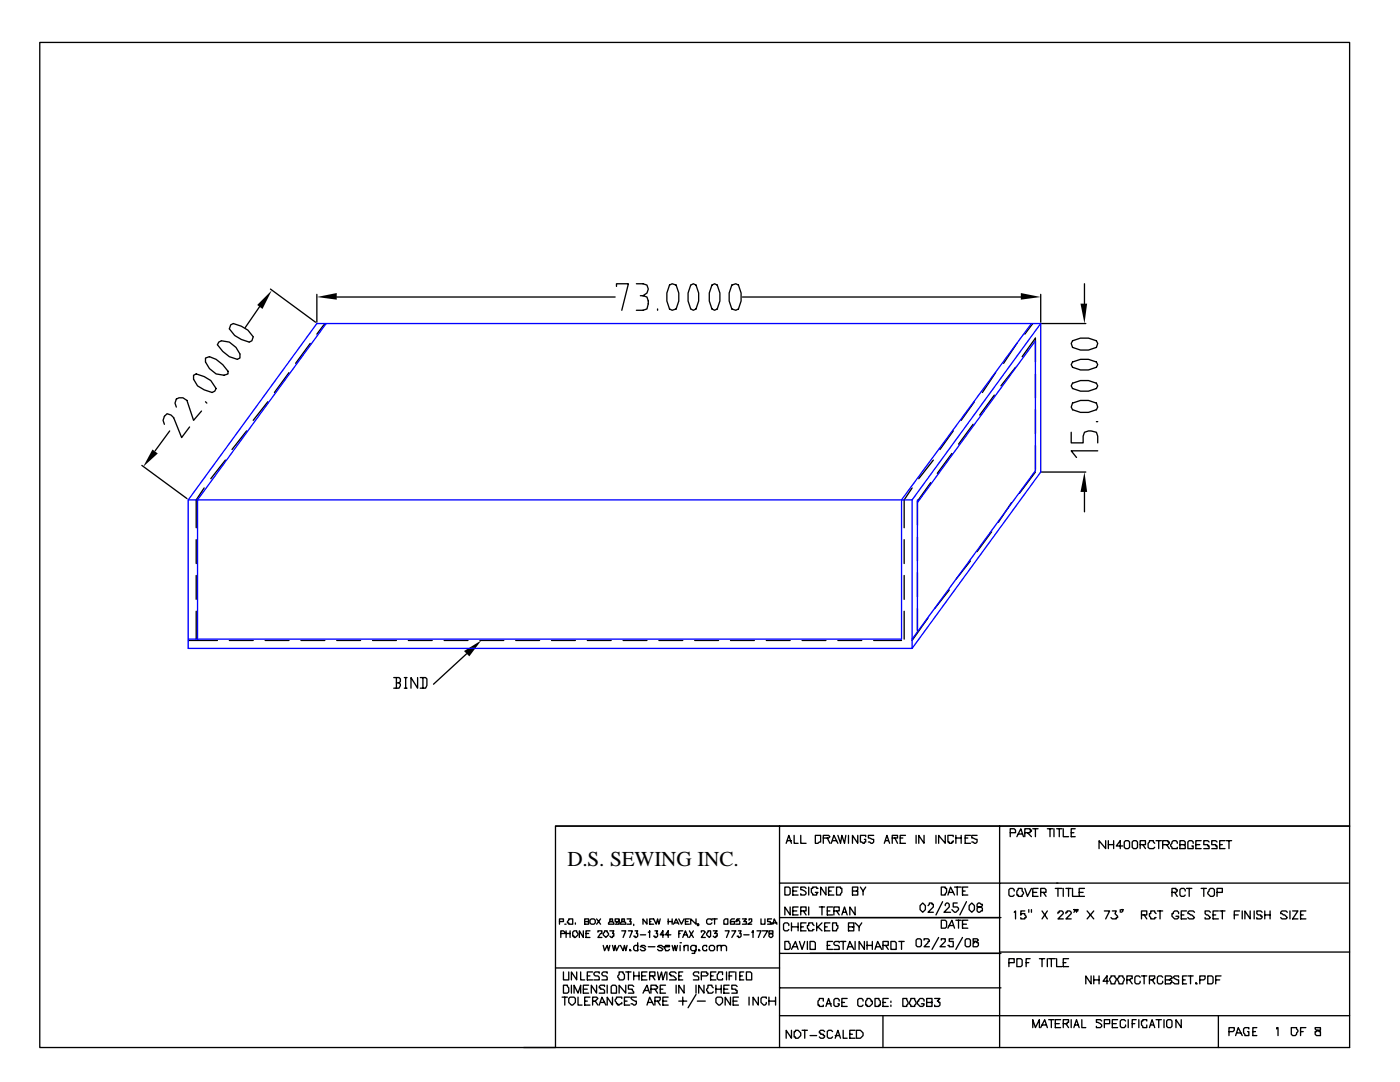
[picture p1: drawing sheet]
<svg xmlns="http://www.w3.org/2000/svg" width="279mm" height="216mm" viewBox="0 0 279 216" stroke-linecap="round" stroke-linejoin="round" font-family="sans-serif">
<defs><g id="words">
<text font-size="4.2" x="113.2" y="172.8">D.S. SEWING INC.</text>
</g></defs>
<g fill="none" stroke="#000" stroke-width=".26">
<path d="M7.9 8.5h261.4v156.3h-158.4v44.2h-103zM54 57.7l9 6.6M63.2 58.7v5.6M67.2 59.3h55.6M123 57.2v-.6h2.4l-1.3 5.3M127 56.6h1.3l.8 .3 .3 .8-.3 .8-.8 .5M127.8 59h.5M128.3 59l.8 .3 .3 .8-.3 1.5-.8 .3h-1.3M133.6 56.9l.5-.3 .8 .3 .6 1.6v1.6l-.6 1.5-.8 .3-.5-.3-.5-1.5v-1.6zM137.8 56.9l.6-.3 .5 .3 .5 1.6v1.6l-.5 1.5-.5 .3-.6-.3-.5-1.5v-1.6zM142.1 56.9l.5-.3 .5 .3 .6 1.6v1.6l-.6 1.5-.5 .3-.5-.3-.5-1.5v-1.6zM146 56.9l.8-.3 .6 .3 .5 1.6v1.6l-.5 1.5-.6 .3-.8-.3-.5-1.5v-1.6z"/>
<path d="M148.2 59.3h55.5M207.7 58.7v5.6M216.4 56.6v4M38.6 74.9l.6-.3 1.5 .5 1.4 .8 1 1.6-.2 .6-.6 .2-1.6-.5-1.3-.8-.8-1.3zM41 71.4l.8-.2 1.3 .5 1.3 1.1 1.1 1.3v.5l-.8 .3-1.6-.3-1.3-1-.8-1.4zM43.7 68.3l.5-.3 1.6 .3 1.3 1 .8 1.3v.8l-.5 .3-1.6-.5-1.4-1.1-1-1.3zM46 64.8l.6-.2 1.6 .5 1.3 .8 1 1.3-.2 .8-.6 .3-1.5-.6-1.4-.8-1-1.3zM51.9 61.1l-3 4.3M57.7 74.3l-2.9 4M61.9 68.5l-2.9 4M64.8 64.6l-1.6 2.1M131.2 61.6v.3"/>
<path d="M198.4 78.8l-2.9 4M198.7 74.3l-2.6 4M202.7 73.3l-2.9 3.7M202.9 68.5l-2.6 4M204 71.2l2.6-3.7v4.7M206.1 64.6l-1.6 2.1M206.6 74.6v4.8M207.7 64.6h9M214 76.5l1.6-.6h1.6l1.6 .6 .3 .5-.3 .5-1.6 .6h-1.6l-1.6-.6-.2-.5zM214 72.2l1.6-.5h1.6l1.6 .5 .3 .6-.3 .5-1.6 .5h-1.6l-1.6-.5-.2-.5zM214 68l1.6-.5h1.6l1.6 .5 .3 .5-.3 .8-1.6 .5h-1.6l-1.6-.5-.2-.8zM28.3 92.9l9 6.6"/>
<path d="M32.8 84.7l-.3-.8 .3-.8 .5-.6 .8 .3 .6 .5 1.5 4 1.6-2.1M33.9 86l-2.9 4M35.2 81.2l-.3-.8 .3-.8 .5-.2h.8l.8 .5 1.3 4 1.6-1.9M40.7 97.4l-1.5 2.3v5.6M41 80.2l.3 .2M45 91.8l-2.9 3.7M49.2 86l-2.9 3.7M53.4 80.2l-2.9 3.7M182 97.4l-1.6 2.3v5.6M185.7 96.3l-2.6 3.7v4.8M186.3 91.8l-2.9 3.7M190 90.5l-2.9 4"/>
<path d="M190.2 86l-2.6 3.7M194.2 84.7l-2.9 3.9M194.5 80.2l-2.7 3.7M206.6 81.8v4.7M206.6 88.9v4.8M206.6 94.2l-3.1 4.2M207.7 94.2h9M213.8 86.3v2.1h2.4v-1.4l.2-.7 .8-.3 1.6 .3 .3 .7v1.4M214 80.4l1.6-.5h1.6l1.6 .5 .3 .8-.3 .6-1.6 .5h-1.6l-1.6-.5-.2-.6zM216.4 98.2v3.9M218.8 84.1h.3M219.1 90h-5.3l1 1.3"/>
<path d="M39.2 107.7v4.7M39.2 114.8v4.8M180.4 107.7v4.7M180.4 114.8v4.8M183.1 107.2v4.7M183.1 114.3v4.8M189.4 117.7l-2.9 3.7M193.7 111.9l-2.9 3.7M197.9 106.1l-2.9 4M201.9 100.3l-2.7 3.9M37.6 127.8h5.8M39.2 122v5.5"/>
<path d="M45.8 127.8h4.7M52.9 127.8h4.8M60.1 127.8h4.7M67.2 127.8h4.8M74.3 127.8h4.8M78.6 135.2h1l.3 .3v.5l-.3 .3M79.1 136.3h.5l.3 .2v.3l-.3 .5h-1M79.1 135.2v2.1M80.7 135.2h.5M80.7 137.3h.5M81 135.2v2.1M81.5 127.8h4.8"/>
<path d="M83.3 135.2v2.1l-1.3-2.1v2.1M83.9 135.2h1l.3 .3v1.3l-.3 .5h-1M84.4 135.2v2.1M88.6 127.8h4.8M93.1 130.4l-6.6 6.1M95.8 127.8h4.7M102.9 127.8h4.8M110.1 127.8h4.7M117.2 127.8h4.8M124.4 127.8h4.7M131.5 127.8h4.8M138.6 127.8h4.8"/>
<path d="M145.8 127.8h4.7M152.9 127.8h4.8M160.1 127.8h4.7M167.2 127.8h4.8M174.4 127.8h5.5M180.4 122v5.5M183.1 121.4v4.5M185.2 123.3l-3.2 4.5M110.9 164.8h158.4v44.2h-164.8M155.6 164.8v44.2M156.6 177h.8l.3 .3v1l-.3 .3h-.8zM156.9 168.3l.5-1.6 .6 1.6"/>
<path d="M157.2 167.7h.8M158.2 177.8h.8M158.5 166.7v1.6h.8M159.3 177h-1.1v1.6h1.1M159.8 166.7v1.6h1.1M160.9 177.3l-.3-.3h-.8v.5h.3l.8 .6v.2l-.3 .3h-.8v-.3M161.4 177v1.6M162.7 166.7h1.1v1.3h-.3l-.3 .3h-.5zM163.2 177.3h-.2v-.3h-.8v.3h-.3v.8l.3 .2v.3h.8v-.3l.2-.2h-.5M164.3 167.2h1.1l.2-.2-.2-.3h-1.1v1.6M164.8 177v1.6l-1-1.6v1.6M165.1 167.2l.5 1.1"/>
<path d="M165.4 177.8h.5M165.9 168.3l.5-1.6 .8 1.6M166.2 167.7h.8M166.4 177h-1v1.6h1M167 177h.7v.3h.3v.8l-.3 .2v.3h-.7zM167.2 166.7l.5 1.6 .3-1.6 .5 1.6 .3-1.6M169.3 166.7v1.6M170.1 177.8h.8l.3-.3v-.5h-1.1v1.6h1.1v-.8h-.3M171.2 166.7v1.6l-1.1-1.6v1.6M171.7 177l.5 .8v.8M172.8 167v-.3h-1.1v1.3l.8 .3v-.3h.3v-.5h-.3M172.8 177l-.6 .8"/>
<path d="M174.4 166.7h-1.1v.5l1.1 .3v.5l-.3 .3-.8-.3M176.5 168.3l.5-1.6 .5 1.6M176.7 167.7h.6M178.1 167.2h1v-.5h-1v1.6M178.6 167.2l.5 1.1M179.7 167.2h.5M180.7 166.7h-1v1.6h1M182.8 166.7v1.6M184.4 166.7v1.6l-1-1.6v1.6M186.8 166.7v1.6M187.9 177h.7v.3h.3v.8l-.3 .2v.3h-.7zM188.1 179.9l-1.3 2.7"/>
<path d="M188.6 166.7v1.6l-1.3-1.6v1.6M189.2 178.6l.5-1.6 .8 1.6M189.4 178.1h.8M190.2 167v-.3h-1v1.3h.2v.3h.6v-.3h.2v-.3M190.5 177h1.3M190.8 167.2h1M190.8 166.7v1.6M191 177v1.6M191.8 166.7v1.6M192.1 177.8h.5M192.6 167.2h.5M192.9 179.9l-1.3 2.7"/>
<path d="M193.1 177h-1v1.6h1M193.7 166.7h-1.1v1.6h1.1M195 166.7h-1.1v.5l1.1 .3v.5l-.3 .3-.8-.3M199.5 164.8v11.4h-43.9M201.6 166.2h1.1v-.6l-.3-.2h-.8v1.6M202.4 177.8v-.3l-.3-.2h-.5l-.3 .2v1.1l.3 .3h.5l.3-.3M202.9 167l.8-1.6 .6 1.6M203.2 177.3h.8v.5l.3 .3-.3 .8h-.8v-.3h-.3v-.8l.3-.3zM203.2 166.4h.8M204.5 177.3l.6 1.6 .7-1.6M204.5 166.2h1.1v-.3h.2v-.3h-.2v-.2h-1.1v1.6M205.1 166.2l.7 .8"/>
<path d="M206.1 178.1h.8M206.1 165.4h1.1M206.6 165.4v1.6M207.2 177.3h-1.1v1.6h1.1M207.7 178.1h1.1v-.6l-.3-.2h-.8v1.6M208.2 178.1l.6 .8M209 165.4h1.1M209.5 165.4v1.6M210.3 165.4v1.6M210.6 177.3h1.3M210.9 176.2h58.2M210.9 165.4h1"/>
<path d="M211.1 176.2h-11.6v32.8M211.1 177.3v1.6M211.4 165.4v1.6M212.2 165.4v1.6h1.1M212.2 177.3v1.6M212.7 177.3h1.1M213.3 177.3v1.6M213.8 166.2h.5M214 177.3v1.6h1.1M214.6 165.4h-.8v1.6h.8M215.4 178.1h.8M216.4 177.3h-1v1.6h1"/>
<path d="M220.7 167.7v1.6l-1.4-1.6v1.6M221.2 167.7v1.6M221.2 168.5h1M222.2 167.7v1.6M224.1 168.8h-1.3l.8-1.1v1.6M224.4 168a.66 .66 0 0 1 1 0v1.1l-.2 .2h-.6l-.2-.2zM226 168a.66 .66 0 0 1 1 0v1.1l-.3 .2h-.5l-.2-.2zM227.5 168.5h1.1v-.8h-1.1v1.6M228.1 168.5l.5 .8M230.5 168.3l-.3-.3v-.3h-.8v.3l-.3 .3v.8l.3 .2h.8l.3-.2M230.7 167.7h1.1M231.2 167.7v1.6"/>
<path d="M232 168.5h1.1l.3-.2v-.3h-.3v-.3h-1.1v1.6M232.8 168.5l.6 .8M233.9 178.1h.8l.2-.3v-.3h-.2v-.2h-.8v1.6M234.4 178.1l.5 .8M234.9 168.3v-.3l-.2-.3h-.5l-.6 .8 .3 .8h1v-.2M235.5 168.5h1v-.5l-.2-.3h-.8v1.6h1v-.5l-.2-.3M236.5 177.8v-.3l-.2-.2h-.6l-.2 .2v1.1l.2 .3h.6l.2-.3M236.8 177.3h1.1M237.3 177.3v1.6M238.1 168.3v-.3l-.2-.3h-.6l-.2 .3v1.3h1v-.5h-.2M238.7 168.5h.7M239.7 167.7h-1v1.6h1"/>
<path d="M239.7 177.3h1.1M240.2 177.3v1.6M241.3 168l-.3-.3h-.8v.8h.8v.3h.3v.5h-1.1M241.6 177.3h.5l.3 .2v1.1l-.3 .3h-.5l-.6-.6v-.2zM242.9 168l-.3-.3h-.8v.8h.8v.3h.3v.5h-1.1M242.9 178.1h1v-.8h-1v1.6M243.4 168.5h.5M244.5 167.7h-1.1v1.6h1.1M244.7 167.7h1.1M245.3 167.7v1.6M110.9 193.1h44.7M111.7 183.9h.7v-.5h-.7v1"/>
<path d="M111.9 186.3h.8v-.3l-.3-.3h-.5v1.4M112.2 199h1M112.4 196.6h.8v.2l.3 .3v.8l-.3 .3h-.8zM112.4 193.9v1.6h1.1v-1.6M112.7 184.4h.3zM112.7 199v1.6M113 185.7v1.4M113 186.3h.8M113.5 199.2a.94 .94 0 0 1 1.3 0v.8l-.5 .6h-.3l-.5-.6zM113.5 183.4h.8v1h-.8v-.3h-.3zM113.8 185.7v1.4M114 196.6v1.6"/>
<path d="M114.3 186l.3-.3h.5l.3 .8-.6 .6h-.2v-.3h-.3zM114.6 198.2v-1.6l.8 1.6 .5-1.6v1.6M114.8 184.1v.3M115.1 193.9v1.6l-1.1-1.6v1.6M115.4 199v1.6h.8M115.9 193.9v1.6h.8M116.4 185.7v1.4l-.8-1.4v1.4M116.4 197.4h.8M116.7 183.9h.8v-.5h-.8v1h.8v-.5h-.3M116.7 199.8h.5M116.9 186.3h.6M117.2 194.7h.5"/>
<path d="M117.5 196.6h-1.1v1.6h1.1M117.7 183.6a.66 .66 0 0 1 1.1 0v.5l-.3 .3h-.5l-.3-.3zM117.7 199h-1v1.6h1M117.7 185.7h-.8v1.4h.8M118.3 199.8h.5l.5-.6-.2-.2h-.8v1.6M118.3 193.9h-1.1v1.6h1.1M118.8 199.8l.5 .8M119.1 196.6v1.6l-1.1-1.6v1.6M119.1 183.4l.8 1M119.3 186v-.3h.8v.6h-.2l-.6 .8h.8M119.6 194.2v-.3h-.8l-.3 .3v.3l.3 .2h.5l.3 .3v.5h-1.1M119.9 183.4l-.8 1"/>
<path d="M120.4 188.6l.3 1.1 .5-1.1 .2 1.1 .3-1.1M120.7 185.7h.5v.3l.2 .3v.2l-.5 .6-.5-.6zM120.7 196.8v-.2h-.8l-.3 .2v.3h.3v.3h.5l.3 .2v.6h-1.1M121.2 194.2v-.3h-.8l-.3 .3v.3l.3 .2h.5l.3 .3v.5h-1.1M121.2 196.6v1.6M121.7 183.4v.5h.5l.3 .2v.3h-1.1v-.3l.3-.2h.5v-.5zM121.7 185.7h.8l-.3 .6h.3v.5h-.3v.3h-.2l-.3-.3M122 196.8l.2-.2h.6l.2 .2v1.4h-1zM122.2 199v1.6l-1-1.6v1.6M122.2 188.6l.3 1.1 .3-1.1 .2 1.1 .6-1.1M123.6 193.9h.8v.3l.2 .3v.8l-.2 .2h-.8v-.2l-.3-.3v-.3l.3-.2zM123.6 183.6v.3h-.3l-.3 .2v-.2h-.2v-.5h.8v1h-.8"/>
<path d="M123.8 188.6l.6 1.1 .2-1.1 .3 1.1 .2-1.1M124.1 183.4v.5h.5l.3 .2v.3h-1.1v-.3l.3-.2h.5v-.5zM124.1 199.2v-.2h-1.1v.2l-.2 .3v.3l.2 .2v.3h.3v.3l.8-.3v-.3M124.1 185.7h.8l-.5 1.4M124.6 199.8h.5M124.9 196.6v1.6l-1.3-1.6v1.6M124.9 193.9h1M125.1 183.4h.8l-.2 .5h.2v.5h-.8M125.4 185.7h.8l-.5 1.4M125.4 193.9v1.6M125.7 189.4l.2 .3h-.2zM125.7 199h-1.1v1.6h1.1"/>
<path d="M126.5 196.8l-.3-.2h-.8v.8h.8v.2l.3 .3v.3h-1.1M126.5 194.7h1M126.5 184.4v.3M126.5 193.9v1.6M126.7 185.7h.6l-.3 .6h.3v.5l-.3 .3h-.3v-.3h-.2M127 199h-1.1v.2l.3 .3 .8 .3v.5l-.3 .3-.8-.3M127.3 188.9v-.3h-.6l-.2 .3v.5l.2 .3h.6v-.3M127.3 188.1v1.6M127.5 193.9v1.6M127.8 186.5h1.1M128.1 194.7h.8M128.3 198.2l.8-1.6 .5 1.6"/>
<path d="M128.6 197.6h.8M128.9 188.9l-.3-.3h-.5l-.3 .3h.3l.8 .5-.3 .3h-.5l-.3-.3M129.1 193.9h-1v1.6h1M129.1 183.4v1l-.8-1v1M129.4 186h.2v-.3v1.4M129.4 188.9h1.3M129.6 194.7h1.1v-.8h-1.1v1.6M129.6 183.9h.3M129.9 197.4h1.1l.2-.3v-.3h-.2v-.2h-1.1v1.6M130.2 194.7l.5 .8M130.7 199.8h.8l.3-.3v-.5h-1.1v1.6M130.7 185.7h.5l-.2 .6h.2v.5l-.2 .3h-.3v-.3h-.3"/>
<path d="M130.7 197.4l.5 .8M131.2 193.9l.3 1.6 .5-1.6 .3 1.6 .5-1.6M131.2 199.8l.6 .8M131.8 183.4l-.3 1-.3-1-.2 1-.6-1h-.8v1h.8M131.8 197.4h.5M132.3 188.9l-.3-.3h-.5l-.3 .3 .8 .3 .3 .2-.3 .3h-.5l-.3-.3M132.3 199.8h.8M132.6 186.5h-.8l.5-.8v1.4M132.6 188.9h1v-.3h-.8v.3h-.2l.2 .8h.5l.3-.3M132.8 196.6h-1v1.6h1M133.1 193.9v1.6M133.3 199h-1v1.6h1"/>
<path d="M133.3 183.4v1M133.3 183.9h.8M133.9 186.5h-1.1l.5-.8v1.4M134.1 188.6l.3 1.1 .3-1.1 .2 1.1 .3-1.1M134.1 183.4v1M134.4 184.4l.5-1 .6 1M134.7 184.1h.5M134.9 194.2l-.2-.3h-.8l-.3 .3v.3h.3v.2h.5l.5 .6v.2h-1.3M134.9 196.6v1.6M135.5 183.4l.5 1 .5-1M135.5 199.8h1.6M135.5 194.7h.5"/>
<path d="M135.5 186.3h.2M135.7 188.1h.3zM135.7 188.6v1.1M136.3 193.9h-.8v1.6h.8M136.3 185.7h-.8v1.4M136.3 187.1l.5-1.4 .5 1.4M136.3 199v1.6M136.5 196.6v1.6l-1-1.6v1.6M136.5 188.9l.3-.3h.5v1.1M136.5 186.5h.6M136.5 188.6v1.1M136.8 183.9h.5"/>
<path d="M137.6 183.4h-.8v1h.8M137.6 185.7l.8 1.4M138.4 185.7l-.8 1.4M138.9 183.4v1l-1.1-1v1M138.9 188.6v1.1l-.3 .3v.2h-.5M138.9 188.9l-.3-.3h-.5l-.3 .3v.5l.3 .3h.5l.3-.3M138.9 196.6v1.6M138.9 198.4l-1.6 2.7M139.2 199.8h1.6M139.4 189.4l.3 .3h-.3zM139.4 194.2v-.3h-.8l-.2 .3v.3l.2 .2h.6l.2 .3v.5h-1M139.4 184.4h-.2h.2v.3h-.2"/>
<path d="M140 194.7h1l.3-.2v-.3h-.3v-.3h-1v1.6M140 186v-.3h.5l.3 .3-.8 1.1h.8M140.5 196.6v1.6l-1.1-1.6v1.6M141 188.9v-.3h-.5l-.3 .3v.5l.3 .3h.5v-.3M141.3 185.7h.5v1.1l-.2 .3-.6-.6zM141.6 188.9a.66 .66 0 0 1 1 0v.5l-.3 .3h-.5l-.2-.3zM141.8 194.7h.5M142.1 183.6l-.3-.2h-.5l-.3 .2v.5l.3 .3h.5l.3-.3M142.1 183.4h1M142.3 197.1l-.2-.3v-.2h-.8v.5l-.3 .3 .3 .8h.8l.2-.3M142.3 185.7h.8l-.5 .6h.5v.5h-.2v.3h-.3l-.3-.3M142.6 183.4v1"/>
<path d="M142.9 193.9h-1.1v1.6h1.1M142.9 197.4h1M142.9 196.6v1.6M143.1 199h.8l.3 .2v.8l-.5 .6h-.3l-.5-.6v-.8zM143.1 188.9l.3-.3h.5v1.1M143.1 188.6v1.1M143.9 188.9l.3-.3h.5l.3 .3v.8M143.9 196.6v1.6M144.2 194.5v-.6h-.8v.3l-.3 .3v.8l.3 .2h.8v-.2M144.5 183.6l.2-.2h.6v1h-.8zM144.5 197.4h.8M144.7 185.7h.8l-.5 1.4"/>
<path d="M145 193.9v1.6M145.5 196.6h-1v1.6h1M145.5 194.7h.5M145.8 199v1.6l-1.1-1.6v1.6M146 185.7h.8l-.8 1.4M146.3 199.8h.8M146.6 193.9h-1.1v1.6M146.6 183.4h-.6l-.2 .2v.8h.8v-.5h-.8v.2M146.8 193.9v1.6M147.1 196.8l-.3-.2h-.8v.8h.8v.2h.3v.6h-1.1M147.4 199h-1.1v1.6h1.1M147.4 185.7h.5l-.3 .6h.3v.5l-.3 .3h-.2v-.3h-.3"/>
<path d="M147.6 183.4h-.5l-.3 .5h.3v-.3h.3l.2 .3v.5h-.8M147.6 194.7h.6M148.2 183.4h.8l-.6 .5h.6v.5h-.8M148.4 193.9h-.8v1.6h.8M148.4 186.5h1.1M149 193.9h.8l.2 .3v1.3h-1zM149.5 183.6v-.2h.5v.5l-.8 .5h.8M149.5 199v1.6M150 186h.3v-.3v1.4M151.1 185.7h.8l-.6 1.4M151.3 199v1.6l-1-1.6v1.6M151.9 183.4v1h.8v-1"/>
<path d="M152.1 185.7h1.1l-.8 1.4M152.9 199.2v-.2h-.8l-.2 .2v.8l.5 .6h.3l.2-.3v-.3M153.5 185.7v.6h.5l.3 .2v.3l-.3 .3h-.3l-.2-.3v-.3l.2-.2h.6v-.6zM153.5 199.8h1.3M153.5 199v1.6M154 183.4h-.8v.5h.5v.2h.3v.3h-.8M154.3 184.4l.2-1 .5 1M154.3 184.1h.7M154.8 199v1.6M155.6 183.1h44.2M155.6 190.2h44.2M155.6 197.1h44.2"/>
<path d="M156.6 187.9h.8v.2l.3 .3v.8l-.3 .2h-.8zM157.4 184.7v-.3l-.2-.3h-.6l-.2 .3v1.1l.2 .2h.6l.2-.2M157.7 181v1.6l-1.1-1.6v1.6M158 189.4l.8-1.5 .5 1.5M158 184.1v1.6M158 184.9h1.3M158.2 181.8h.8M158.2 188.9h.8M159.3 181h-1.1v1.6h1.1M159.3 184.1v1.6M159.5 187.9l.6 1.5 .5-1.5M159.8 181.8h1.1v-.8h-1.1v1.6"/>
<path d="M159.8 184.9h.5M160.3 181.8l.6 .8M160.9 184.1h-1.1v1.6h1.1M161.1 187.9v1.5M161.4 181v1.6M161.7 187.9h.8l.2 .2v1.3h-1zM162.5 184.7l-.3-.3v-.3h-.8v.6h-.3v.5l.3 .3v.2h.8v-.2h.3M163 184.1v1.6M163.2 184.9l.8 .8M163.5 181h1.1M164 181v1.6M164 184.1l-1 1.1"/>
<path d="M164.3 199.8v-.6h-.8v.3l-.3 .3v.8h.3v.2h.8v-.2M164.6 184.9h.5M165.1 181.8h.5M165.1 188.6h.5M165.6 184.1h-1v1.6h1M166.2 184.1h.8v.6h.2v.5l-.2 .3v.2h-.8zM166.2 181h-1.1v1.6h1.1M166.2 187.9h-1.1v1.5h1.1M166.4 181.8h1.1v-.8h-1.1v1.6M167 181.8l.5 .8M167.5 199.8v-.3l-.3-.3h-.5l-.3 .3v1.1l.3 .2h.5l.3-.2v-.3h-.3M167.5 188.1v-.2h-.8l-.3 .2v.3l.3 .2h.5l.3 .3v.5h-1.1"/>
<path d="M167.7 187.9h1.1M168 182.6l.5-1.6 .6 1.6M168.3 182h.5M168.3 187.9v1.5M169.1 199.2h-1.1v1.6h1.1M169.1 189.4l.5-1.5 .8 1.5M169.3 184.9h1.1v-.8h-1.1v1.6h1.1v-.8h-.3M169.3 188.9h.8M170.7 181v1.6l-1.1-1.6v1.6M170.7 184.1l.7 .8v.8M170.7 187.9v1.5M172 184.1l-.6 .8"/>
<path d="M172.2 199.8v-.3l-.2-.3h-.6l-.2 .3v1.1l.2 .2h.6l.2-.2M172.5 187.9v1.5l-1.1-1.5v1.5M173 199.2h.6l.2 .3v.3h.3v.5l-.5 .5h-.6v-.2h-.2v-.8l.2-.3zM173 188.6h1.1M173 187.9v1.5M174.1 187.9v1.5M174.6 199.2h.8v.3l.3 .3v.8h-.3v.2h-.8zM174.6 189.4l.6-1.5 .7 1.5M174.9 188.9h.8M176.2 188.6h1.1v-.7h-1.1v1.5M176.7 188.6l.6 .8M177.3 199.2h-1.1v1.6h1.1"/>
<path d="M177.8 199.8v.2zM177.8 187.9h.8l.3 .2v1.3h-1.1zM179.4 187.9h1M179.9 187.9v1.5M180.2 199.2h.8l.2 .8-.2 .8h-.8zM181.8 199.2h.8l.2 .8-.2 .8h-.8v-.2l-.3-.3zM182.8 187.6a.66 .66 0 0 1 1.1 0v1l-.3 .3h-.5l-.3-.3zM183.6 180.7l.5-.5 .6 .5v.8l-.6 .5-.5-.5zM184.4 199.8v-.3l-.3-.3h-.5l-.2 .3v.3h-.3v.5l.5 .5h.5l.3-.2v-.3h-.5M184.4 187.6v-.3h.8l.3 .3v.3h-.3v.2l-.8 .8h1.1M185.2 180.7l.3-.3v-.2h.5v.2h.3v.6l-1.1 1h1.1M186.5 199.2h1.1l-.5 .6h.2v.2h.3v.6l-.3 .2h-.8v-.2"/>
<path d="M187.3 187.1l-1.3 2.3M187.9 183.6h.7l.3 .3v1l-.3 .3h-.7zM187.9 187.6v-.3h.7v.6l-1 1h1M188.6 180.7v-.3l.3-.2h.3l.2 .2v.6l-1 1h1.3M189.2 185.2l.8-1.6 .5 1.6M189.4 184.7h.8M190.2 187.3h-.8v.6h.8v1h-.8v-.3h-.2M190.8 183.6h1M191 180.2h-.8v.8h.8l.3 .2v.3l-.5 .5h-.3l-.5-.5M191.3 183.6v1.6M192.1 184.4h.8M192.1 187.1l-1.3 2.3"/>
<path d="M192.6 187.6a.66 .66 0 0 1 1.1 0v1l-.3 .3h-.5l-.3-.3zM193.1 183.6h-1v1.6h1M193.4 180.7l.5-.5 .6 .5v.8l-.6 .5-.5-.5zM194.2 187.3v.6h.5l.3 .2h.3v.5l-.3 .3h-.8v-.8h.3v-.2h.5l.3-.3-.3-.3zM195.3 180.2l-.3 .2v.6h.8l.3 .2v.6h-.3l-.3 .2h-.2l-.3-.2v-.6l.3-.2h.5l.3-.3v-.3zM199.5 190h69.8M201.3 192.1h1.1v-.8h-1.1v1.6M202.4 182l.3-.2v1.6M202.9 191.3h.8l.3 .3v1l-.3 .3h-.8zM204.5 181.8h-.8v.8v-.3h.8l.3 .8h-.3v.3h-.8v-.3M204.8 192.1h.5M205.3 181.5v.5"/>
<path d="M205.6 191.3h-.8v1.6M205.8 181.5v.5M207.4 191.3h1.1M208 191.3v1.6M208 181.8l1 1.6M209 191.3v1.6M209 181.8l-1 1.6M209.3 191.3h1.3M209.8 191.3v1.6M210.9 191.3v1.6h1M211.1 182.3v-.3h.3v-.2h.5l.3 .2v.3l-1.1 1.1h1.1M212.2 192.1h.5"/>
<path d="M212.7 182.3v-.3h.3v-.2h.5l.3 .2v.3l-1.1 1.1h1.1M213.3 191.3h-1.1v1.6h1.1M214.6 181.5h-.3h.3v.3l-.3 .2M215.1 181.5h-.3h.3v.3h-.3v.2M217 181.8l1.3 1.6M217.8 194.7v1.6l-1.1-1.6v1.6M218.3 195.5h1M218.3 194.7v1.6M218.3 181.8l-1.3 1.6M219.3 194.7v1.6M220.4 181.8h1.1l-.8 1.6M221.2 195.8h-1.1l.8-1.1v1.6"/>
<path d="M221.7 194.7h.8v.3l.3 .3-.3 1h-.8l-.2-.8zM222 181.8h.8l-.3 .5 .5 .5v.3h-.2v.3h-.8l-.3-.3M223.3 194.7h.8v.3l.3 .3-.3 1h-.8l-.3-.8zM223.6 181.5v.5M224.1 181.5h-.3h.3v.3l-.3 .2M224.9 195.5h.5l.3-.2h.3v-.6h-1.1v1.6M225.4 195.5l.6 .8M227.5 195l-.2-.3h-.6l-.2 .3v1.1l.2 .2h.6l.2-.2v-.3M227.8 182.6h1.1v-.8h-1.1v1.6M227.8 194.7h1.1M228.3 194.7v1.6M228.3 182.6l.6 .8"/>
<path d="M229.4 195.5h.8v-.2h.3v-.6h-1.1v1.6M229.9 195.5l.6 .8M230.7 182.3l-.2-.3v-.2h-.8v.5h-.3v.5l.3 .3v.3h.8v-.3h.2M231 181.8h1M231.5 181.8v1.6M232 195l-.2-.3h-.6l-.2 .3v1.1l.2 .2h.6l.2-.2v-.3M232.6 195.5h.8l.2-.2h.3v-.3l-.3-.3h-1v1.6h1v-.2h.3v-.3l-.3-.3h-.2M235.2 195v-.3h-.8l-.2 .3 .2 .3 .8 .2v.8h-.8l-.2-.2M235.2 182.3v-.3l-.3-.2h-.5l-.2 .2v.3h-.3v.5l.5 .6h.5l.3-.3v-.3h-.5M235.7 182.6h.6M236 195.5h.5M236.8 194.7h-.8v1.6h.8"/>
<path d="M236.8 181.8h-1.1v1.6h1.1M237.1 194.7h1M237.6 194.7v1.6M238.4 182l-.3-.2h-.8l-.2 .2v.3l.8 .3 .5 .5-.3 .3h-.8l-.2-.3M238.7 196.1l.2 .2h-.2zM239.4 195.5h.8l.3-.2v-.6h-1.1v1.6M241 194.7h.8l.3 .3v1.1l-.3 .2h-.8zM241.6 182l-.3-.2h-.8v.5l.3 .3h.2l.6 .5-.3 .3h-.8v-.3M242.1 182.6h.5M242.6 195.5h.8M243.2 181.8h-1.1v1.6h1.1M243.4 181.8h1.1"/>
<path d="M243.7 194.7h-1.1v1.6M243.9 181.8v1.6M246.3 182.6h.8M247.4 181.8h-1.1v1.6M247.9 181.8v1.6M249.5 181.8v1.6l-1.1-1.6v1.6M250.3 181.8v1.6M251.9 182l-.3-.2h-.8v.5l.3 .3h.5v.2h.3v.3l-.3 .3h-.8v-.3M252.4 182.6h1.1M252.4 181.8v1.6M253.5 181.8v1.6M256.9 182l-.3-.2h-.7l-.3 .2v.3l.8 .3 .5 .5-.3 .3h-.7l-.3-.3"/>
<path d="M257.4 181.8v1.6M258 181.8h1l-1 1.6h1M259.6 182.6h.5M260.6 181.8h-1v1.6h1M119.6 200.6l.5-1.6 .8 1.6M119.9 200h.8M129.1 200.6l.5-1.6 .8 1.6M129.4 200h.8M155.6 202.7h113.7M158 205.6v1.6l-1.1-1.6v1.6M158.5 205.8h.3v-.2h.5l.5 .5v.5l-.5 .6h-.5v-.3h-.3zM160.1 205.6h1"/>
<path d="M160.6 205.6v1.6M161.7 206.6h1.3M164.6 205.8l-.3-.2h-.5l-.3 .2v.3h.3v.3h.5v.2h.3v.3l-.3 .3h-.5l-.3-.3M164.8 200.8l.6-1.6 .5 1.6M165.1 200.3h.8M166.2 205.8l-.3-.2h-.5l-.3 .2v1.1l.3 .3h.5l.3-.3M166.7 207.2l.5-1.6 .5 1.6M166.7 206.6h.8M168 200h.5M168.3 205.6v1.6h.8M169.6 206.4h.5M170.7 205.6h-1.1v1.6h1.1"/>
<path d="M170.9 205.6h.8l.5 .5v.5l-.5 .6h-.8zM176.2 202.7v6.3M176.2 200h.5M177.8 200.6v.2M184.9 200h1.1v-.8h-1.1v1.6h1.1v-.8h-.3M206.1 205.1v-1.6l.5 1.6 .8-1.6v1.6M207.7 205.1l.8-1.6 .5 1.6M208 204.5h.8M209.3 203.5h1M209.8 203.5v1.6M210.6 204.3h.8M211.7 203.5h-1.1v1.6h1.1"/>
<path d="M212.2 204.3h.8v-.3h.3v-.5h-1.1v1.6M212.7 204.3l.6 .8M213.8 203.5v1.6M214.3 205.1l.5-1.6 .6 1.6M214.6 204.5h.5M215.9 203.5v1.6h.8M219.9 203.7l-.3-.2h-.8v.5h.3l.8 .5v.3l-.3 .3h-.8v-.3M220.4 204.3h1.1v-.8h-1.1v1.6M222 204.3h.8M223 203.5h-1v1.6h1M224.6 203.7l-.2-.2h-.6l-.2 .2v1.1l.2 .3h.6l.2-.3v-.3M225.2 203.5v1.6"/>
<path d="M226 204.3h.5M226.7 203.5h-.7v1.6M227.3 203.5v1.6M228.9 203.7v-.2h-.8v.2h-.3v.8l.3 .3v.3h.8v-.6M229.4 205.1l.5-1.6 .6 1.6M229.7 204.5h.5M230.7 203.5h1.1M231.2 203.5v1.6M232.3 203.5v1.6M232.8 203.7l.3-.2h.5l.3 .2v1.1l-.3 .3h-.5l-.3-.3zM235.7 203.5v1.6l-1-1.6v1.6M243.2 202.7v6.3"/>
<path d="M245.3 205.8h.8l.2-.2v-.5h-1v1.5M246.6 206.6l.5-1.5 .8 1.5M246.9 206.1h.7M249.2 205.3v-.2h-.8l-.2 .2v.8l.2 .3v.2h.8v-.8h-.2M250 205.8h.6M250.8 205.1h-.8v1.5h.8M254.8 205.3v-.2h.3v1.5M257.7 205.1h1.1v.2l.2 .3v.2l-.5 .8h-.5l-.3-.2zM259.6 205.8h.5M260.6 205.1h-1v1.5M262.5 205.1v.2l.2 .3 .8 .2v.8h-.8l-.2-.2v-.6h.2l.3-.2h.5v-.5z"/>
</g>
<path d="M63.2 59.3l4-.8v1.3zM203.7 58.5l4 .8-4 .5zM51.3 60.9l2.9-3-1.8 3.7zM215.6 60.6h1.4l-.6 4zM30.4 89.7l1.1 .8-2.9 2.6zM216.4 94.2l.6 4h-1.4zM92.6 129.9l3.4-2.1-2.3 3.2z" fill="#000"/>
<path d="M65.1 64.6l-25.7 35.1v27.8M205.8 64.6l-25.9 35.1v27.8h-142.3M207.7 64.6v29.6l-25.7 35.2M207.7 64.6l-25.7 35.1h-144.4M207.7 64.6h-144.5l-25.6 35.1M37.6 99.7v29.7h144.4v-29.7M183.1 99.7v26M183.1 100.3l23.5-32.3v25.9l-24.6 33.6" fill="none" stroke="#00f" stroke-width=".26"/>
<use href="#words"/>
</svg>
